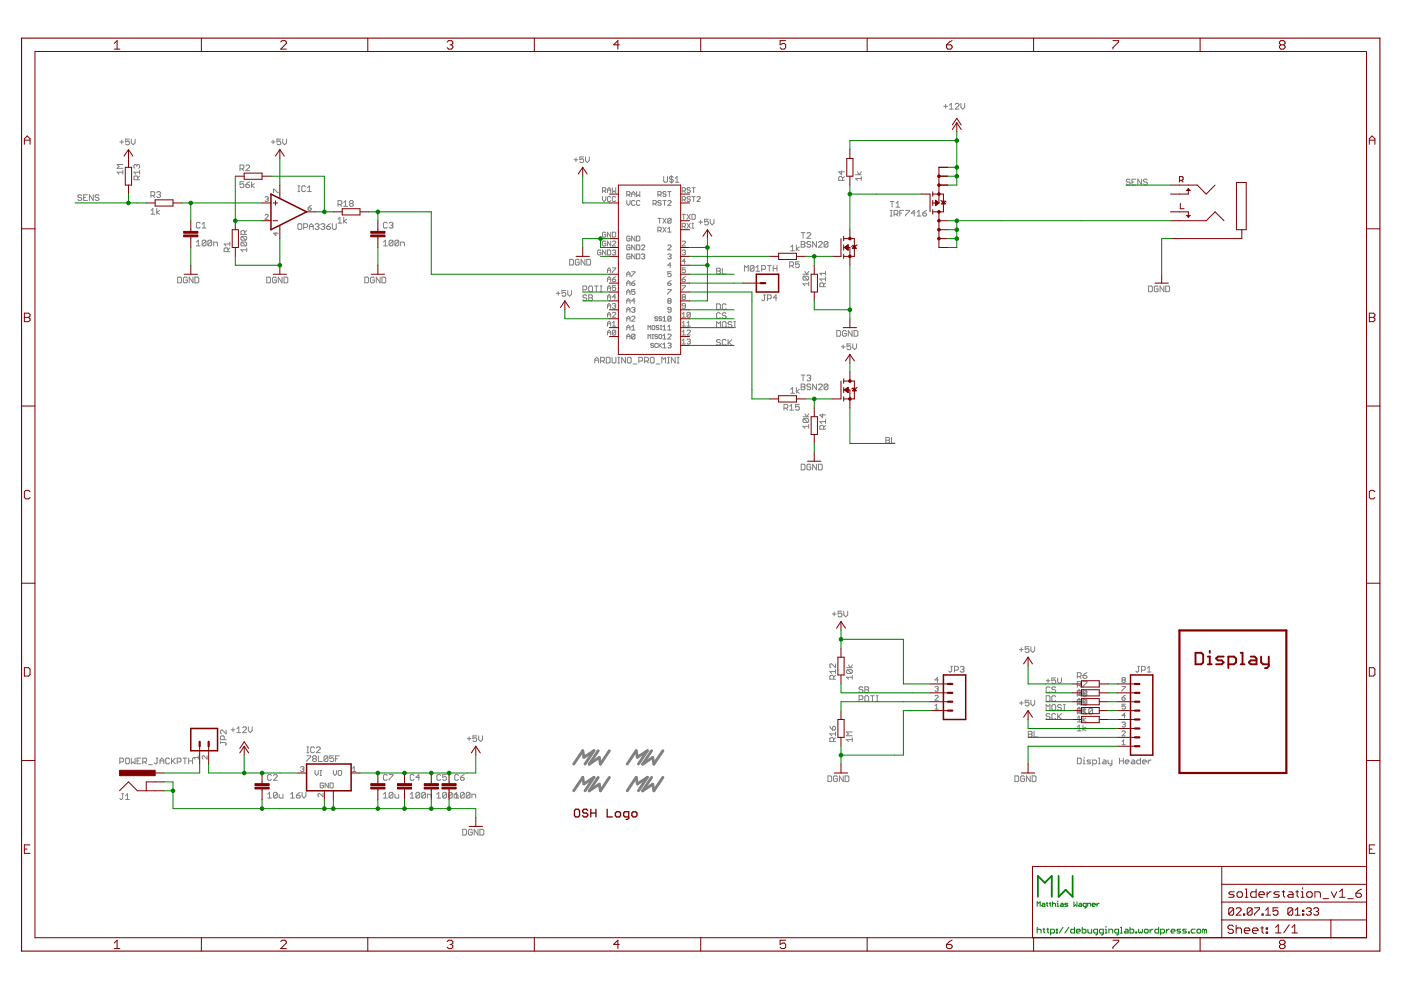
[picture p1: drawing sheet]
<svg xmlns="http://www.w3.org/2000/svg" width="297mm" height="210mm" viewBox="0 0 297 210" stroke-linecap="round" stroke-linejoin="round" font-family="sans-serif">
<g fill="none" stroke="#808080" stroke-width=".21">
<path d="M25.4 30.1h.8M25.8 29.7v.8M26 36.5h-1.2l.4 .4M26 36.1v.8M26 34.9h-1.2l.4 .4-.4 .4h1.2M27.4 29.5h-.8v.6l.4-.2 .4 .2v.4l-.2 .2h-.4l-.2-.2M27.8 29.5v.8l.4 .4 .4-.4v-.8M29 35.1l-.2-.2-.4 .2v.4l.2 .2M29 35.1l.2-.2 .4 .2v.4l-.2 .2M29 35.1v.2M29.2 38.1v-.6l-.2-.2h-.4l-.2 .2v.6h1.2M29.6 36.5h-1.2l.4 .4"/>
<path d="M29.6 37.3l-.4 .4M29.6 36.1v.8M50.9 35.8h.6l.2-.2v-.4l-.2-.2h-.6v1.2M51.3 35.8l.4 .4M51.7 38.5h-.8v.7l.4-.3 .4 .3v.4l-.2 .2h-.4l-.2-.2M52.1 39.2h.6l.2 .4-.2 .2h-.4l-.2-.2zM52.1 35.2l.2-.2h.4l.2 .2v.2l-.8 .8h.8M52.9 38.5l-.8 .7M53.3 38.5v1.3M53.9 38.9l-.6 .4 .6 .5M57.5 30.1h.8M57.9 29.7v.8"/>
<path d="M59.5 29.5h-.8v.6l.4-.2 .4 .2v.4l-.2 .2h-.4l-.2-.2M59.9 29.5v.8l.4 .4 .4-.4v-.8M63.2 39.4h.4M63.4 39.4v1.2M64.8 39.6l-.2-.2h-.4l-.2 .2v.8l.2 .2h.4l.2-.2M65.2 39.8l.4-.4v1.2M121.7 33.9h.8M122.1 33.5v.8M123.7 33.3h-.8v.6l.6-.2 .2 .2v.4l-.2 .2h-.4l-.2-.2M124.1 33.3v.8l.4 .4 .4-.4v-.8M129.8 39.8v1l.4-.3 .3 .3v-1M140.7 37.4v1l.2 .2h.4l.2-.2v-1"/>
<path d="M142.3 37.2v1.6M142.7 37.6l-.2-.2h-.4l-.2 .4 .2 .2h.4l.2 .4-.2 .2h-.4l-.2-.2M143.2 38.6h.8M143.2 37.8l.4-.4v1.2M146.4 40l-.2-.2h-.4l-.1 .3 .1 .2h.4l.2 .4-.2 .1h-.4l-.1-.1M146.7 39.8h.7M147.1 39.8v1M178.4 36.2v.8l-.6-.6h1.2M178.6 38.2v-.5l-.2-.3h-.4l-.2 .3v.5h1.2M179 37.4l-.4 .4M181.4 37h1.2M181.8 36.4l.4 .6 .4-.6"/>
<path d="M182.6 37.8h-1.2l.4 .4M182.6 37.4v.8M200.1 22.5h.8M200.5 22.1v.8M201.3 22.3l.4-.4v1.2M201.3 23.1h.8M202.5 22.1l.2-.2h.4l.2 .2v.2l-.8 .8h.8M203.7 21.9v.8l.4 .4 .4-.4v-.8M239.6 38.2l-.2-.2h-.4l-.2 .4 .2 .2h.4l.2 .4-.2 .2h-.4l-.2-.2M240 38.6h.4M240.8 38h-.8v1.2h.8M242 38v1.2l-.8-1.2v1.2"/>
<path d="M243.2 38.2l-.1-.2h-.4l-.3 .2 .3 .4h.4l.1 .2-.1 .4h-.4l-.3-.2M17.3 41.5l-.2-.2h-.4l-.2 .2 .2 .4h.4l.2 .2-.2 .4h-.4l-.2-.2M17.7 41.9h.4M18.5 41.3h-.8v1.2h.8M19.8 41.3v1.2l-.8-1.2v1.2M21 41.5l-.2-.2h-.4l-.2 .2 .2 .4h.4l.2 .2-.2 .4h-.4l-.2-.2M32 44.6l.4-.4v1.2M32 45.4h.8M32 41.5h.6l.2-.2v-.4l-.2-.3h-.6v1.3M32.4 41.5l.4 .4M33.2 44.2v1.2M33.2 40.9l.2-.3h.4l.2 .3-.2 .4"/>
<path d="M33.6 41.3h.2M33.8 44.6l-.6 .4 .6 .4M33.8 41.3l.2 .2-.2 .4h-.4l-.2-.2M37.7 58.8h.6l.2 .2v.8l-.2 .2h-.6zM39.7 59l-.2-.2h-.4l-.2 .2v.8l.2 .2h.4l.2-.2v-.4h-.4M40.9 58.8v1.2l-.8-1.2v1.2M41.3 58.8h.6l.2 .2v.8l-.2 .2h-.6zM41.6 52.1h.8M41.6 51.3l.4-.4v1.2M42.4 47.3l-.2-.2h-.4l-.2 .2v.9l.2 .1h.4l.2-.1M42.9 48.3h.8M42.9 47.5l.4-.4v1.2"/>
<path d="M43.7 51.1v.8l-.2 .2h-.4l-.2-.2M43.7 51.1l-.2-.2h-.4l-.2 .2v.8M43.7 51.1l-.8 .8M44.9 51.1v.8l-.2 .2h-.4l-.2-.2M44.9 51.1l-.2-.2h-.4l-.2 .2v.8M44.9 51.1l-.8 .8M45.3 52.1v-.8h.6l.2 .2v.6M48.3 53.4v-.7l-.2-.1h-.4l-.2 .1v.7h1.2M48.7 52.6l-.4 .4M48.7 51.7h-1.2l.4 .4M48.7 51.3v.8M51.3 50.1h.8l.2 .2v.4l-.2 .2"/>
<path d="M51.3 51.3h.8l.2 .2v.4l-.2 .2M51.3 51.3l-.2 .2v.4l.2 .2h.8M51.3 50.1l-.2 .2v.4l.2 .2h.8M51.3 51.3l.8 .8M51.3 50.1l.8 .8M51.9 49.7v-.6l-.2-.2h-.4l-.2 .2v.6h1.2M52.3 53h-1.2l.4 .4M52.3 52.6v.8M52.3 48.9l-.4 .4M56.2 45.6l.2-.2h.3l.2 .2-.7 .9h.7M56.2 41.8l.2-.1h.3l.2 .1-.2 .4M56.5 42.2h.2"/>
<path d="M56.6 58.8h.6l.2 .2v.8l-.2 .2h-.6zM56.7 42.2l.2 .2-.2 .3h-.3l-.2-.2M58 40.8v-.7l1 .7M58.5 49.3v.7l-.5-.6h1M58.6 59l-.2-.2h-.4l-.2 .2v.8l.2 .2h.4l.2-.2v-.4h-.4M59.8 58.8v1.2l-.8-1.2v1.2M60.2 58.8h.6l.2 .2v.8l-.2 .2h-.6zM63.2 47.6l.2-.2h.4l.2 .2v.8l-.2 .2h-.4l-.2-.2zM63.2 40.6h.4M64.4 48.2h.6l.2-.2v-.4l-.2-.2h-.6v1.2M65.2 40.6h.8M65.3 44.1h.5l.2 .3-.2 .2h-.3l-.2-.2z"/>
<path d="M65.6 48.6v-.8l.4-.4 .4 .4v.8M65.6 48h.8M66 43.6l-.7 .5M66.8 47.6l.2-.2h.4l.2 .2-.2 .4M67.2 48h.2M67.4 48l.2 .2-.2 .4h-.4l-.2-.2M68 47.6l.2-.2h.4l.3 .2-.3 .4M68.4 48h.2M68.6 48l.3 .2-.3 .4h-.4l-.2-.2M69.3 48h.6l.2 .4-.2 .2h-.5l-.1-.2zM70.1 47.4l-.8 .6M70.5 47.4v1l.2 .2h.4l.2-.2v-1"/>
<path d="M71.7 46.5l.4-.4v1.2M71.7 47.3h.8M71.7 43.3h.6l.2-.2v-.4l-.2-.2h-.6v1.3M72.1 43.3l.4 .5M72.9 46.1v1.2M72.9 42.9l.4-.4v1.3M72.9 43.8h.8M73.5 46.5l-.6 .4 .6 .4M74.3 43.1l-.2-.2 .2-.4h.4l.2 .2-.2 .4M74.3 43.1l-.2 .2 .2 .5h.4l.2-.3-.2-.4M74.3 43.1h.4M77.3 58.8h.6l.2 .2v.8l-.2 .2h-.6z"/>
<path d="M79.4 59l-.2-.2h-.4l-.3 .2v.8l.3 .2h.4l.2-.2v-.4h-.4M80.6 58.8v1.2l-.8-1.2v1.2M81 58.8h.6l.2 .2v.8l-.2 .2h-.6zM81.3 52.1h.8M81.3 51.3l.4-.4v1.2M82.1 47.3l-.2-.2h-.4l-.2 .2v.9l.2 .1h.4l.2-.1M82.5 47.3l.2-.2h.4l.2 .2-.2 .5M82.9 47.8h.2M83.1 47.8l.2 .1-.2 .4h-.4l-.2-.1M83.3 51.1v.8l-.2 .2h-.4l-.2-.2M83.3 51.1l-.2-.2h-.4l-.2 .2v.8M83.3 51.1l-.8 .8"/>
<path d="M84.5 51.1v.8l-.2 .2h-.4l-.2-.2M84.5 51.1l-.2-.2h-.4l-.2 .2v.8M84.5 51.1l-.8 .8M84.9 52.1v-.8h.7l.2 .2v.6M120.8 55h.6l.2 .2v.8l-.2 .2h-.6zM122.8 55.2l-.2-.2h-.4l-.2 .2v.8l.2 .2h.4l.2-.2v-.4h-.4M124 55v1.2l-.8-1.2v1.2M124.4 55h.6l.2 .2v.8l-.2 .2h-.6zM127.4 53.2l-.2-.2h-.3l-.2 .2v.7l.2 .1h.3l.2-.1v-.4h-.3M127.7 40.5h.6l.1-.2v-.3l-.1-.2h-.6v1M127.7 41.7v.7l.4 .3 .3-.3v-.7M128.1 40.5l.3 .3"/>
<path d="M128.4 51.3l-.1-.2-.6 .2v.7l.2 .2h.4l.1-.2v-.4h-.3M128.4 49.4l-.1-.2-.6 .2v.7l.2 .2h.4l.1-.2v-.4h-.3M128.4 53v1l-.7-1v1M128.8 59.7v-.7l.3-.3 .4 .3v.7M128.8 53h.5l.2 .2v.7l-.2 .1h-.5zM128.8 59.2h.7M128.8 40.8v-.7l.3-.3 .4 .3v.7M128.8 57.8v-.7l.3-.3 .4 .3v.7M128.8 40.3h.7M128.8 57.3h.7M129.5 41.8l-.2-.1h-.3l-.2 .1v.7l.2 .2h.3l.2-.2M129.5 49.2v1.1l-.7-1.1v1.1"/>
<path d="M129.5 51.1v1.1l-.7-1.1v1.1M129.8 51.3l.2-.2h.4l.1 .2v.2l-.7 .7h.7M129.8 49.2h.6l.1 .2v.7l-.1 .2h-.6zM129.8 53.2l.2-.2h.4l.1 .2-.1 .3M129.8 56.8h.7l-.7 1M129.8 59.2h.6l.1 .3-.1 .2h-.4l-.2-.2zM130.2 53.5h.2M130.4 53.5l.1 .2-.1 .3h-.4l-.2-.1M130.5 41.8l-.1-.1h-.4l-.2 .1v.7l.2 .2h.4l.1-.2M130.5 58.7l-.7 .5M132.9 58.1h.7M132.9 41.3h.5l.2-.2v-.3l-.2-.2h-.5v1.1"/>
<path d="M132.9 42.5v.7l.3 .3 .4-.3v-.7M132.9 58.7v-.7l.3-.4 .4 .4v.7M133.2 41.3l.4 .4M133.6 52.1l-.2-.2h-.3l-.2 .2v.7l.2 .2 .5-.2v-.3h-.4M133.6 50.2l-.2-.1h-.3l-.2 .1v.7l.2 .2 .5-.2v-.3h-.4M133.6 54l-.2-.2h-.3l-.2 .2v.7l.2 .2 .5-.2v-.3h-.4M133.9 57.6h.7l-.7 1.1M133.9 41.7v-.7l.4-.4 .3 .4v.7M133.9 41.1h.7M134.6 42.7l-.1-.2h-.4l-.2 .2v.7l.2 .1h.4l.1-.1M134.6 50.1v1l-.7-1v1M134.6 51.9v1.1l-.7-1.1v1.1"/>
<path d="M134.6 53.8v1.1l-.7-1.1v1.1M134.6 59.5l-.7 .5M135 51.9h.5l.2 .2v.7l-.2 .2h-.5zM135 50.1h.5l.2 .1v.7l-.2 .2h-.5zM135 53.8h.5l.2 .2v.7l-.2 .2h-.5zM135 40.6v1.1l.3-.4 .4 .4v-1.1M135.7 42.7l-.2-.2-.5 .2v.7l.1 .1h.4l.2-.1M136 52.1l.2-.2h.3l.2 .2-.7 .9h.7M136 54l.2-.2h.3l.2 .2-.2 .4M136.4 54.4h.1M136.5 54.4l.2 .1-.2 .4h-.3l-.2-.2M138.5 43.2h.5l.1-.2v-.3l-.1-.2h-.5v1"/>
<path d="M138.8 43.2l.3 .3M139.5 48.9h.5l.2-.6-.2-.1h-.5v1M139.5 41.3h.5l.2-.2v-.3l-.2-.2h-.5v1.1M139.5 46.3h.7M139.8 41.3l.4 .4M139.8 48.9l.4 .3M139.8 46.3v1M140.2 42.7l-.2-.2-.5 .2 .2 .3h.3l.2 .2-.2 .3-.5-.1M140.5 42.5h.7M140.5 48.2l.7 1M140.5 46.3l.7 1M140.9 42.5v1"/>
<path d="M141.2 40.8l-.1-.2h-.4l-.2 .2 .2 .3h.4l.1 .2-.1 .4h-.4l-.2-.2M141.2 48.2l-.7 1M141.2 46.3l-.7 1M141.6 52.1l.2-.2h.3l.2 .2v.2l-.7 .7h.7M141.6 40.6h.7M141.6 48.5l.3-.3v1M141.6 42.7l.2-.2 .5 .2v.2l-.7 .6h.7M141.6 54l.2-.2h.3l.2 .2-.2 .4M141.6 49.2h.7M141.9 40.6v1.1M141.9 54.4h.2M142.1 54.4l.2 .1-.2 .4h-.3l-.2-.2"/>
<path d="M142.3 46.5v.7l-.2 .1h-.3l-.2-.1M142.3 57.6h-.7v.5l.3-.1 .4 .1v.4l-.2 .2h-.3l-.2-.2M142.3 56.2h-.7l.5-.5v1.1M142.3 46.5l-.2-.2h-.3l-.2 .2v.7M142.3 59.5l-.7 .5M142.3 46.5l-.7 .7M144.6 48h.5l.2-.1v-.4l-.2-.2h-.5v1.1M144.6 51.3l.2-.2 .5 .2v.2l-.7 .7h.7M144.6 45.4h.7M144.6 42.4h.5l.2-.2v-.4l-.2-.1h-.5v1M144.6 53.2l.2-.2h.3l.2 .2-.2 .3M144.6 40.5h.5l.2-.2v-.3l-.2-.2h-.5v1"/>
<path d="M144.6 59.2h.5l.2 .3-.5 .2-.2-.2zM145 53.5h.1M145 45.4v1.1M145 40.5l.3 .3M145 48l.3 .4M145 42.4l.3 .3M145.1 53.5l.2 .2-.2 .3h-.3l-.2-.1M145.3 56.8h-.7v.5l.4-.2 .3 .2v.4l-.2 .1h-.3l-.2-.1M145.3 55.4h-.7l.5-.5v1M145.3 58.7l-.7 .5M145.7 47.3l.7 1.1M145.7 45.4l.7 1.1"/>
<path d="M146.4 41.8l-.2-.1h-.4l-.1 .3 .1 .2h.4l.2 .3-.2 .2h-.4l-.1-.2M146.4 47.3l-.7 1.1M146.4 45.4l-.7 1.1M146.7 45.4h.5l.2 .2v.7l-.2 .2h-.5zM146.7 47.3h.4M146.7 41.7h.7M146.7 48.4h.4M146.9 47.3v1.1M147.1 41.7v1M147.8 41.8l.1-.1h.4l.1 .1-.6 .9h.6M148.1 47.1h.8M148.5 46.7v.8"/>
<path d="M150.2 46.5h-.8v.6l.4-.2 .4 .2v.4l-.2 .2h-.4l-.2-.2M150.6 46.5v.8l.4 .4 .4-.4v-.8M151.9 56.9h.6l.2 .2-.2 .4 .2 .4-.2 .2h-.6zM151.9 57.5h.6M153.1 56.9v1.2h.8M157.8 57.5v-1.2l.4 .4 .4-.4v1.2M159.9 56.5l-.2-.2h-.4l-.2 .2v.8M159.9 56.5v.8l-.2 .2h-.4l-.2-.2M159.9 56.5l-.8 .8M160.3 57.5h.8M160.3 56.7l.4-.4v1.2M161.5 57.1h.6l.2-.2v-.4l-.2-.2h-.6v1.2"/>
<path d="M162.7 56.3h.8M163.1 56.3v1.2M163.9 56.3v1.2M163.9 56.9h.8M164.7 56.3v1.2M167.4 56.3h.6l.2-.2v-.4l-.2-.2h-.6v1.2M167.6 52.4l.4-.4v1.2M167.6 53.2h.8M167.8 56.3l.4 .4M168.8 52v1.2M169.5 52.4l-.7 .4 .7 .4M169.5 55.5h-.8v.6l.4-.2 .4 .2v.4l-.3 .2h-.4l-.1-.2"/>
<path d="M169.9 51.2h.6l.2 .2-.2 .4 .2 .4-.2 .2h-.6zM169.9 51.8h.6M169.9 49.3h.8M170.2 58.1h1.2M170.3 49.3v1.2M170.4 58.6l-.2 .2v.4l.2 .2h.9M170.4 58.6h.9l.1 .2v.4l-.1 .2M170.4 58.6l.9 .8M170.6 57.6l.4 .5 .4-.5M171.1 49.5l.2-.2h.4l.2 .2v.2l-.8 .8h.8M171.4 59.8v.8M171.9 51.4l-.2-.2h-.4l-.2 .4 .2 .2h.4l.2 .4-.2 .2h-.4l-.2-.2"/>
<path d="M173.1 51.2v1.2l-.8-1.2v1.2M173.5 51.4l.2-.2h.4l.2 .2v.2l-.8 .8h.8M175 58h-1.2l.4 .4M175 60l-.4 .4M175 59.2h-1.2l.4 .4M175 57.6v.8M175 58.8v.8M175.5 51.4l-.2-.2h-.4l-.2 .2v.8M175.5 51.4v.8l-.2 .2h-.4l-.2-.2M175.5 51.4l-.8 .8M188.7 45.8h.4M188.7 44.6h.4"/>
<path d="M188.7 42.7h.8M189 44.6v1.2M189.1 42.7v1.2M189.6 45.4h.6l.2-.2v-.4l-.2-.2h-.6v1.2M190 43.1l.4-.4v1.2M190 45.4l.4 .4M190 43.9h.8M190.8 45.2h.4M191.6 44.6h-.8v1.2M192 44.6h.8v.2l-.8 .8v.2M194 45.2h-.8l.6-.6v1.2M194.4 45.8h.8"/>
<path d="M194.4 45l.4-.4v1.2M195.6 45.2h.7l.1 .4-.1 .2h-.4l-.3-.2zM196.4 44.6l-.8 .6M117.9 62.2h.8M118.3 61.8v.8M120 61.6h-.9v.6l.4-.2 .5 .2v.4l-.2 .2h-.4l-.3-.2M120.4 61.6v.8l.4 .4 .4-.4v-.8M123.6 61.4h.6l.2-.1v-.4l-.2-.3h-.6v1.2M124.4 62.7l-.2-.2h-.4l-.2 .2 .2 .4h.4l.2 .3-.2 .4h-.4l-.2-.3M124.8 62.5h.6l.2 .2-.2 .4 .2 .4-.2 .3h-.6zM124.8 63.1h.6M125 60.6h.4l.2 .3v.8l-.2 .1h-.4l-.2-.1v-.8z"/>
<path d="M126 60.6h.8M126.1 77v-.8l.4-.4 .4 .4v.8M126.1 76.4h.8M126.4 60.6v1.2M127.3 61.8h.4M127.3 60.6h.4M127.3 76.6h.6l.2-.2v-.5l-.2-.1h-.6v1.2M127.4 60.6v1.2M127.7 76.6l.4 .4M128.5 75.8h.7l.1 .1v.9l-.1 .2h-.7zM128.8 63h.7M128.8 64.9h.7"/>
<path d="M128.8 61.6v-.7l.3-.3 .4 .3v.7M128.8 63.5v-.7l.3-.4 .4 .4v.7M128.8 65.4v-.7l.3-.4 .4 .4v.7M128.8 67.3v-.7l.3-.4 .4 .4v.7M128.8 69.2v-.7l.3-.4 .4 .4v.7M128.8 71v-.6l.3-.4 .4 .4v.6M128.8 70.5h.7M128.8 68.6h.7M128.8 66.7h.7M128.8 61.1h.7M129.8 75.8v1l.2 .2h.4l.2-.2v-1M129.8 64.5l.2-.2h.4l.1 .2-.1 .4"/>
<path d="M129.8 66.4l.2-.2h.4l.1 .2v.2l-.7 .7h.7M129.8 69.2h.7M129.8 68.5l.4-.4v1.1M130.2 64.9h.2M130.4 64.9l.1 .1-.1 .4h-.4l-.2-.2M130.5 60.6h-.7v.5l.4-.2 .3 .2v.3l-.1 .2h-.4l-.2-.2M130.5 70.2v.7l-.1 .1h-.4l-.2-.1M130.5 63h-.7l.6-.6v1.1M130.5 70.2l-.1-.2h-.4l-.2 .2v.7M130.5 70.2l-.7 .7M131 75.8h.4M131 77h.4"/>
<path d="M131.2 75.8v1.2M132.6 75.8v1.2l-.8-1.2v1.2M132.9 67.6h.7M132.9 69.5h.7M132.9 71.4h.7M132.9 70v-.7l.3-.4 .4 .4v.7M132.9 60h.7M132.9 63.8h.7M132.9 65.7h.7M132.9 60.5v-.6l.3-.4 .4 .4v.6M132.9 62.4v-.7l.3-.3 .4 .3v.7M132.9 64.3v-.7l.3-.3 .4 .3v.7"/>
<path d="M132.9 66.2v-.7l.3-.3 .4 .3v.7M132.9 68.1v-.7l.3-.3 .4 .3v.7M132.9 71.9v-.7l.3-.4 .4 .4v.7M132.9 61.9h.7M133 75.9l.2-.1h.4l.2 .1v.9l-.2 .2h-.4l-.2-.2zM133.9 65.3l.2-.1h.4l.1 .1-.1 .4M133.9 60h.6l.1 .4-.1 .1h-.4l-.2-.1zM133.9 67.2l.2-.1h.4l.1 .1v.2l-.7 .7h.7M133.9 70h.7M133.9 69.3l.4-.4v1.1M134.2 77.2h.8M134.3 65.7h.2"/>
<path d="M134.5 65.7l.1 .2-.1 .3h-.4l-.2-.2M134.6 61.4h-.7v.5l.4-.2 .3 .2-.1 .5h-.4l-.2-.1M134.6 63.8h-.7l.6-.5v1M134.6 71v.7l-.1 .2h-.4l-.2-.2M134.6 71l-.1-.2h-.4l-.2 .2v.7M134.6 71l-.7 .7M135.4 76.6h.7l.1-.2v-.5l-.1-.1h-.7v1.2M136.7 76.6h.6l.2-.2v-.5l-.2-.1h-.6v1.2M137.1 76.6l.4 .4M137.4 69.9v-.9l.3 .3 .3-.3v.9M137.4 71.8v-.9l.3 .3 .3-.3v.9M137.9 75.9l.2-.1h.4l.2 .1v.9l-.2 .2h-.4l-.2-.2z"/>
<path d="M138.3 69.2l.1-.2 .4 .2v.6l-.1 .1-.4-.1zM138.3 71.8h.3M138.3 70.9h.3M138.4 70.9v.9M138.6 73l-.5-.2-.1 .3 .4 .1 .2 .3-.2 .2-.4-.2M139.1 77.2h.8M139.4 67.3l-.4-.2-.2 .3 .5 .2 .1 .3-.1 .1-.5-.1M139.4 71.1l-.1-.2-.5 .2 .2 .3 .4 .1-.1 .3-.5-.2M139.4 73l-.1-.2-.5 .2v.5l.2 .2 .4-.2M139.7 69.2l-.1-.2-.5 .2 .2 .3 .4 .1-.1 .3-.5-.1M139.7 71.1l.1-.2 .5 .2v.5l-.2 .2-.4-.2zM139.7 72.8v.9"/>
<path d="M139.8 73.2l.5 .5M140 69h.3M140 69.9h.3M140.1 69v.9M140.3 67.3l-.5-.2-.1 .3 .4 .2 .2 .3-.2 .1-.4-.1M140.3 72.8l-.6 .6M140.3 77v-1.2l.4 .4 .4-.4v1.2M140.5 67.4l.4-.3v1M140.5 69.3l.4-.4v1.1M140.5 71.2l.4-.4v1.1M140.5 73.1l.4-.4v1.1M140.5 68.1h.7"/>
<path d="M140.5 70h.7M140.5 71.9h.7M140.5 73.8h.7M141.5 75.8h.4M141.5 77h.4M141.6 69.3l.3-.4v1.1M141.6 60h.5l.2 .4-.5 .1-.2-.1zM141.6 61.4h.7l-.7 1M141.6 71l.2-.2 .5 .2v.2l-.7 .7h.7M141.6 72.9l.2-.2h.3l.2 .2-.2 .3M141.6 70h.7M141.7 75.8v1.2"/>
<path d="M141.8 63.8l-.2-.2 .2-.3 .5 .2-.2 .3M141.8 63.8l-.2 .2 .2 .3 .5-.1-.2-.4M141.8 63.8h.3M141.9 73.2h.2M142.1 73.2l.2 .2-.2 .4h-.3l-.2-.2M142.3 65.7h-.5l-.2-.2 .2-.3 .5 .1v.7l-.2 .2h-.3l-.2-.2M142.3 67.2v.7l-.2 .2h-.3l-.2-.2M142.3 67.2l-.2-.1h-.3l-.2 .1v.7M142.3 67.2l-.7 .7M143.2 75.8v1.2l-.9-1.2v1.2M143.6 75.8h.4M143.6 77h.4"/>
<path d="M143.8 75.8v1.2M144.6 72.9h.7M144.6 60.6h.7l-.7 1M144.6 66.6l.4-.4v1.1M144.6 68.5l.4-.4v1.1M144.6 70.4l.4-.4v1M144.6 72.2l.4-.3v1M144.6 67.3h.7M144.6 69.2h.7M144.6 71h.7M144.8 63l-.2-.2 .2-.4h.3l.2 .2-.2 .4M144.8 63l-.2 .1 .2 .4h.3l.2-.2-.2-.3"/>
<path d="M144.8 63h.3M145.3 64.9h-.5l-.2-.2 .2-.4 .5 .2v.7l-.2 .2h-.3l-.2-.2M145.7 70.2l.1-.2h.4l.2 .2v.2l-.7 .6h.7M145.7 72.1l.1-.2h.4l.2 .2-.2 .3M145.7 69.2h.7M145.7 68.5l.3-.4v1.1M146 72.4h.2M146.2 72.4l.2 .2-.2 .3h-.4l-.1-.2M146.4 66.4l-.2-.2h-.4l-.1 .2v.7M146.4 66.4v.7l-.2 .2h-.4l-.1-.2M146.4 66.4l-.7 .7M151.9 64.4h.6l.2 .2v.8l-.2 .2h-.6z"/>
<path d="M151.9 69.4v-1.2l.4 .4 .4-.4v1.2M152.7 72.2l-.2-.2h-.4l-.2 .2 .2 .4h.4l.2 .2-.2 .4h-.4l-.2-.2M152.7 66.5l-.2-.2h-.4l-.2 .2v.8l.2 .2h.4l.2-.2M153.1 68.4l.3-.2h.4l.1 .2v.8l-.1 .2h-.4l-.3-.2zM153.9 72.2l-.1-.2h-.4l-.3 .2v.8l.3 .2h.4l.1-.2M153.9 64.6l-.1-.2h-.4l-.3 .2v.8l.3 .2h.4l.1-.2M153.9 66.5l-.1-.2h-.4l-.3 .2 .3 .4h.4l.1 .2-.1 .4h-.4l-.3-.2M154.4 72v1.2M154.6 72.6l.6 .6M155.2 68.4l-.2-.2h-.4l-.2 .4 .2 .2h.4l.2 .4-.2 .2h-.4l-.2-.2M155.2 72l-.8 .8M155.6 68.2h.4"/>
<path d="M155.6 69.4h.4M155.8 68.2v1.2M161.9 62.5h.4M162.1 62.5v1l-.2 .3-.4-.3M162.7 63.4h.6l.2-.3v-.4l-.2-.2h-.6v1.3M164.7 63.1h-.8l.6-.6v1.3M169.9 79.5h.8M170.3 79.5v1.3M171.1 79.7l.2-.2h.4l.2 .2-.2 .4M171.4 60.2h-1.2l.4 .4M174.6 60.8v-.6l-.2-.2h-.4l-.2 .2v.6h1.2M177.4 70.1h.6l.2 .2v.8l-.2 .2h-.6z"/>
<path d="M178.4 73.5h.8M178.8 73.1v.8M179.5 70.3l-.3-.2h-.4l-.2 .2v.8l.2 .2h.4l.3-.2v-.4h-.5M180.4 72.9h-.8v.6l.4-.2 .4 .2v.4l-.2 .2h-.4l-.2-.2M180.7 70.1v1.2l-.8-1.2v1.2M180.8 72.9v.8l.4 .4 .4-.4v-.8M181.1 70.1h.6l.2 .2v.8l-.2 .2h-.6zM243.5 60.6h.6l.2 .3v.8l-.2 .1h-.6zM245.5 60.9l-.2-.3h-.4l-.2 .3v.8l.2 .1h.4l.2-.1v-.4h-.4M246.8 60.6v1.2l-.8-1.2v1.2M247.2 60.6h.6l.2 .3v.8l-.2 .1h-.6zM166.2 86.6h.6l.2-.3v-.4l-.2-.2h-.6v1.3"/>
<path d="M166.6 86.6l.4 .4M167.4 86.1l.4-.4v1.3M167.4 87h.8M167.6 82.6l.4-.4v1.2M167.6 83.4h.8M168.8 82.2v1.2M169.5 82.6l-.7 .4 .7 .4M169.5 85.7h-.8v.6l.4-.2 .4 .2v.5l-.3 .2h-.4l-.1-.2M169.9 81.4h.6l.2 .2-.2 .4 .2 .4-.2 .2h-.6zM169.9 98.4h.6l.2 .2v.8l-.2 .2h-.6zM169.9 82h.6M170.2 88.4h1.2"/>
<path d="M170.4 88.8l-.2 .2v.4l.2 .2h.9M170.4 88.8h.9l.1 .2v.4l-.1 .2M170.4 88.8l.9 .8M170.6 87.8l.4 .6 .4-.6M171.4 90v.8M171.4 90.4h-1.2l.4 .4M171.5 80.1h.2M171.7 80.1l.2 .2-.2 .5h-.4l-.2-.3M171.9 81.6l-.2-.2h-.4l-.2 .2 .2 .4h.4l.2 .2-.2 .4h-.4l-.2-.2M171.9 98.6l-.2-.2h-.4l-.2 .2v.8l.2 .2h.4l.2-.2v-.4h-.4M173.1 81.4v1.2l-.8-1.2v1.2M173.1 98.4v1.2l-.8-1.2v1.2"/>
<path d="M173.5 81.6l.2-.2h.4l.2 .2v.2l-.8 .8h.8M173.5 98.4h.6l.2 .2v.8l-.2 .2h-.6zM174.4 87.8v.8l-.6-.6h1.2M174.6 91v-.6l-.2-.2h-.4l-.2 .2v.6h1.2M175 89v.8M175 90.2l-.4 .4M175 89.4h-1.2l.4 .4M175.5 81.6l-.2-.2h-.4l-.2 .2v.8M175.5 81.6v.8l-.2 .2h-.4l-.2-.2M175.5 81.6l-.8 .8M187.8 92.8h.6l.2 .1-.2 .4 .2 .4-.2 .3h-.6zM187.8 93.3h.6"/>
<path d="M189 92.8v1.2h.8M176.5 130.2h.8M176.9 129.8v.8M178.5 129.6h-.8v.6l.4-.2 .4 .2v.4l-.2 .2h-.4l-.2-.2M178.9 129.6v.8l.4 .4 .4-.4v-.8M216.1 137.7h.8M216.5 137.3v.8M218.2 137.1h-.8v.6l.4-.2 .4 .2v.4l-.2 .2h-.4l-.2-.2M218.6 137.1v.8l.4 .4 .4-.4v-.8M46.7 157.4h1.1l.1 .2-.1 .4M46.7 157.2v.4M47.5 156.8v-.6l-.2-.2h-.4l-.2 .2v.6h1.2"/>
<path d="M47.9 154.8v.8l-.8-.8-.4 .2v.4l.2 .2M49 154.7h.8M49.4 154.3v.8M50.2 154.5l.4-.4v1.2M50.2 155.3h.8M51.4 154.3l.2-.2h.4l.2 .2v.2l-.8 .8h.8M52.7 154.1v.8l.4 .4 .4-.4v-.8M65.1 159.6h.4M65.1 158.4h.4M65.3 158.4v1.2M66.7 158.6l-.2-.2h-.4l-.2 .2v.8l.2 .2h.4l.2-.2M67.1 158.6l.2-.2h.4l.2 .2v.2l-.8 .8h.8"/>
<path d="M99.1 156.6h.8M99.5 156.2v.8M101.1 156h-.8v.6l.4-.2 .4 .2v.4l-.2 .2h-.4l-.2-.2M101.5 156v.8l.4 .4 .4-.4v-.8M175.9 154l.6 .8M176.5 154.2l.4-.2 .2 .2v.4l-.2 .2h-.4zM176.7 157.2v-.6l-.2-.2h-.4l-.2 .2v.6h1.2M176.7 144v-.6l-.2-.2h-.4l-.2 .2v.6h1.2M177.1 140.8v.8l-.8-.8-.4 .2v.4l.2 .2M177.1 143.2l-.4 .4M177.1 142.4h-1.2l.4 .4M177.1 142v.8"/>
<path d="M177.1 155.2v.8M177.1 156.4l-.4 .4M177.1 155.6h-1.2l.4 .4M179.5 141.6h1.2M179.7 142l-.2 .2v.4l.2 .2h.8M179.7 142h.8l.2 .2v.4l-.2 .2M179.7 142l.8 .8M179.9 141l.4 .6 .4-.6M180.7 155.2h-1.2l.4 .4-.4 .4h1.2M180.7 143.6h-1.2l.4 .4M180.7 143.2v.8M180.7 156.4v.8"/>
<path d="M180.7 156.8h-1.2l.4 .4M182.1 148.3h.7l.1-.2v-.4l-.1-.2h-.7v1.2M182.9 145.8l-.1-.2h-.4l-.3 .2 .3 .4h.4l.1 .2-.1 .4h-.4l-.3-.2M183.4 145.6h.6l.2 .2-.2 .4 .2 .4-.2 .2h-.6zM183.4 146.2h.6M183.6 147.5h.4l.2 .2v.8l-.2 .2h-.4l-.2-.2v-.8zM184.6 147.5h.8M185 147.5v1.2M185.8 148.7h.4M185.8 147.5h.4M186 147.5v1.2M198.2 145.7l.6-.2 .1 .2-.1 .3"/>
<path d="M198.2 147.6l.2-.2h.4l.1 .2v.2l-.7 .7h.7M198.2 150.3h.7M198.2 149.7l.4-.4v1M198.6 146h.2M198.8 146l.1 .2-.1 .4-.6-.2M198.9 144.2h-.7l.6-.5v1M201.5 141.3h.5M201.8 141.3v1l-.3 .2-.4-.2M202.4 142.1h.6l.2-.2v-.4l-.2-.2h-.6v1.2M203.6 141.5l.2-.2h.4l.2 .2-.2 .4M204 141.9h.2M204.2 141.9l.2 .2-.2 .4h-.4l-.2-.2"/>
<path d="M216.1 149.1h.8M216.5 148.7v.8M218 155.1h.6l.2 .2-.2 .4 .2 .4-.2 .2h-.6zM218 155.7h.6M218.2 148.5h-.8v.6l.4-.2 .4 .2v.4l-.2 .2h-.4l-.2-.2M218.6 148.5v.8l.4 .4 .4-.4v-.8M219.2 155.1v1.2h.8M221.8 144.3h.8M221.8 147.5h.6l.2 .2v.8l-.2 .2h-.6zM221.8 150.6v-1.2l.4 .4 .4-.4v1.2M222.2 143.9v.8M222.6 145.8l-.2-.2h-.4l-.2 .2v.8l.2 .2h.4l.2-.2"/>
<path d="M222.6 151.5l-.2-.2h-.4l-.2 .4 .2 .2h.4l.2 .4-.2 .2h-.4l-.2-.2M223 149.6l.2-.2h.4l.2 .2v.8l-.2 .2h-.4l-.2-.2zM223.8 151.5l-.2-.2h-.4l-.2 .2v.8l.2 .2h.4l.2-.2M223.8 145.8l-.2-.2h-.4l-.2 .2 .2 .4h.4l.2 .2-.2 .4h-.4l-.2-.2M223.8 143.7h-.8v.6l.6-.2 .2 .2v.4l-.2 .2h-.4l-.2-.2M223.8 147.7l-.2-.2h-.4l-.2 .2v.8l.2 .2h.4l.2-.2M224.2 143.7v.8l.4 .4 .4-.4v-.8M224.2 151.3v1.2M224.4 151.9l.6 .6M225 149.6l-.2-.2h-.4l-.2 .4 .2 .2h.4l.2 .4-.2 .2h-.4l-.2-.2M225 151.3l-.8 .8M225.4 149.4h.4"/>
<path d="M225.4 150.6h.4M225.7 149.4v1.2M228.4 146.6l.4-.4v1.2M228.4 148.5l.4-.4v1.2M228.4 150.4l.4-.4v1.2M228.4 152.3l.4-.5v1.3M228.4 154.2l.4-.4v1.2M228.4 147.4h.8M228.4 149.3h.8M228.4 151.2h.8M228.4 153.1h.8M228.4 155h.8"/>
<path d="M228.4 143.4h.6l.2-.2v-.4l-.2-.2h-.6v1.2M228.4 145.3h.6l.2-.2v-.4l-.2-.2h-.6v1.2M228.4 147.2h.6l.2-.2v-.4l-.2-.2h-.6v1.2M228.4 149.1h.6l.2-.2v-.4l-.2-.2h-.6v1.2M228.4 151h.6l.2-.2v-.4l-.2-.2h-.6v1.2M228.8 149.1l.4 .4M228.8 143.4l.4 .4M228.8 145.3l.4 .4M228.8 147.2l.4 .4M228.8 151l.4 .4M229.6 143.2h.6l.2 .4-.2 .2h-.4l-.2-.2zM229.6 144.5h.8v.2l-.8 .8v.2"/>
<path d="M229.6 146.2v1.2l.2 .2h.4l.2-.2-.2-.4M229.6 148.1v1.2l.2 .2h.4l.2-.2v-.8l-.2-.2h-.4l-.2 .2M229.6 150v1.2M229.6 151.8v1.3M229.6 153.8v1.2M229.6 148.7l.2 .2h.6M229.6 146.6l.2-.2h.4l.2 .2-.2 .4M229.6 146.8l.2 .2M229.6 150.6l.4-.4v1.2M229.6 151.4h.8M229.8 147l-.2 .2M229.8 147h.4"/>
<path d="M230.2 146.6l-.6 .4 .6 .4M230.2 148.5l-.6 .4 .6 .4M230.2 150.4l-.6 .4 .6 .4M230.2 152.3l-.6 .4 .6 .4M230.2 154.2l-.6 .4 .6 .4M230.4 142.6l-.8 .6M231.6 150.4l-.2-.2h-.4l-.2 .2v.8M231.6 150.4v.8l-.2 .2h-.4l-.2-.2M231.6 150.4l-.8 .8M237.9 145.5h.7l-.7 1.1M237.9 148h.5l.2 .3-.2 .2h-.3l-.2-.2zM237.9 153.3l.2-.2h.3l.2 .2-.2 .3"/>
<path d="M237.9 155.2l.2-.2h.3l.2 .2v.1l-.7 .7h.7M237.9 157.2l.3-.3v1M237.9 157.9h.7M238.1 144.2l-.2-.2 .2-.3h.3l.2 .1-.2 .4M238.1 144.2l-.2 .1 .2 .4h.3l.2-.2-.2-.3M238.1 144.2h.3M238.2 153.6h.2M238.4 153.6l.2 .2-.2 .3h-.3l-.2-.1M238.6 149.3h-.7v.5l.3-.1 .4 .1v.4l-.2 .1h-.3l-.2-.1M238.6 151.7h-.7l.5-.5v1.1M238.6 147.4l-.7 .6M241.2 141.3h.4"/>
<path d="M241.4 141.3v1l-.2 .2-.4-.2M242 142.1h.6l.2-.2v-.4l-.2-.2h-.6v1.2M243.2 142.5h.9M243.2 141.7l.4-.4v1.2M25.4 161.5h.6l.2-.2v-.4l-.2-.2h-.6v1.2M25.8 168.3h.4M26 168.3v1l-.2 .2-.4-.2M26.6 160.9l.2-.2h.4l.2 .2v.8l-.2 .2h-.4l-.2-.2zM26.6 169.5h.8M26.6 168.7l.4-.4v1.2M27.8 160.7v1.2l.4-.4 .4 .4v-1.2M29.1 161.3h.4"/>
<path d="M29.9 160.7h-.8v1.2h.8M30.3 161.5h.6l.2-.2v-.4l-.2-.2h-.6v1.2M30.7 161.5l.4 .4M31.5 162.1h.8M33.1 160.7h.4M33.3 160.7v1l-.2 .2-.4-.2M33.9 161.3h.8M33.9 161.9v-.8l.4-.4 .4 .4v.8M35.9 160.9l-.1-.2h-.5l-.2 .2v.8l.2 .2h.5l.1-.2M36.4 160.7v1.2M36.6 161.3l.6 .6M37.2 160.7l-.8 .8"/>
<path d="M37.6 161.5h.6l.2-.2v-.4l-.2-.2h-.6v1.2M38.8 160.7h.8M39.2 160.7v1.2M40 161.3h.8M40 160.7v1.2M40.8 160.7v1.2M42 160.3v.7M42 160.6h-1l.3 .4M43.9 160.3v.7l-.7-.7h-.1l-.2 .1v.4l.2 .2M56.7 169.2h.9M56.7 168.4l.4-.4v1.2M57.6 164.4l-.2-.2h-.4l-.3 .2v.8l.3 .2h.4l.2-.2"/>
<path d="M58 164.4l.2-.2h.4l.2 .2v.2l-.8 .8h.8M58.8 168.2l-.8 .8M58.8 168.2v.8l-.2 .2h-.4l-.2-.2M58.8 168.2l-.2-.2h-.4l-.2 .2v.8M59.2 168.4v.6l.2 .2h.6v-.8M61.6 168.4l.4-.4v1.2M61.6 169.2h.8M62.8 168.6h.6l.2 .4-.2 .2h-.4l-.2-.2zM63.6 168l-.8 .6M63.7 162.7l.6-.2 .1 .2-.1 .3M64.1 168v.8l.4 .4 .4-.4v-.8M64.1 163h.2"/>
<path d="M64.3 163l.1 .2-.1 .4-.6-.2M65.1 160.3h.8v.2l-.8 .8v.2M66.5 160.9l-.2-.2 .2-.4h.4l.2 .2-.2 .4M66.5 160.9l-.2 .2 .2 .4h.4l.2-.2-.2-.4M66.5 160.9h.4M66.8 163.4v.7l.3 .3 .4-.3v-.7M67.5 160.3v1.2h.8M67.8 164.4h.4M67.8 163.4h.4M68 163.4v1M68.5 168.2v.7l-.7-.7-.4 .2 .2 .5M68.6 166.2l-.2-.2h-.3l-.2 .2v.7l.2 .1h.3l.2-.1v-.4h-.4"/>
<path d="M69.5 160.5l-.2-.2h-.4l-.2 .2v.8M69.5 160.5v.8l-.2 .2h-.4l-.2-.2M69.5 160.5l-.8 .8M69.6 166v1l-.7-1v1M70 166h.5l.2 .2v.7l-.2 .1h-.5zM70.7 163.4v.7l.3 .3 .4-.3v-.7M70.7 160.3h-.8v.6l.6-.2 .2 .2v.4l-.2 .2h-.4l-.2-.2M71.1 160.9h.4M71.7 163.5l.2-.1 .5 .1v.7l-.2 .2h-.3l-.2-.2zM71.9 160.3h-.8v1.2M74.8 162.9l.3-.4v1.1M74.8 163.6h.6"/>
<path d="M81.3 168.4l.4-.4v1.2M81.3 169.2h.8M82.1 164.4l-.2-.2h-.4l-.2 .2v.8l.2 .2h.4l.2-.2M82.5 164.2h.8v.2l-.8 .8v.2M83.3 168.2l-.2-.2h-.4l-.2 .2v.8M83.3 168.2v.8l-.2 .2h-.4l-.2-.2M83.3 168.2l-.8 .8M83.7 168.4v.6l.2 .2h.6v-.8M87 168.4l.4-.4v1.2M87 169.2h.8M87.8 164.4l-.2-.2h-.4l-.2 .2v.8l.2 .2h.4l.2-.2M89 168.2v.8l-.2 .2h-.4l-.2-.2"/>
<path d="M89 168.2l-.2-.2h-.4l-.2 .2v.8M89 168.2l-.8 .8M89 164.8h-.8l.6-.6v1.2M90.2 168.2v.8l-.2 .2h-.4l-.2-.2M90.2 168.2l-.2-.2h-.4l-.2 .2v.8M90.2 168.2l-.8 .8M90.6 169.2v-.8h.6l.2 .2v.6M92.6 169.2h.8M92.6 168.4l.4-.4v1.2M93.4 164.4l-.2-.2h-.4l-.2 .2v.8l.2 .2h.4l.2-.2M94.7 168.2v.8l-.3 .2h-.4l-.1-.2M94.7 168.2l-.3-.2h-.4l-.1 .2v.8"/>
<path d="M94.7 164.2h-.8v.6l.4-.2 .4 .2v.4l-.3 .2h-.4l-.1-.2M94.7 168.2l-.8 .8M95.9 168.2v.8l-.2 .2h-.4l-.2-.2M95.9 168.2l-.2-.2h-.4l-.2 .2v.8M95.9 168.2l-.8 .8M96.3 169.2v-.8h.6l.2 .2v.6M96.4 169.2h.8M96.4 168.4l.4-.4v1.2M97.2 164.4l-.2-.2h-.4l-.2 .2v.8l.2 .2h.4l.2-.2M97.6 164.8h.6l.2 .4-.2 .2h-.4l-.2-.2zM98.1 175.8h.6l.2 .2v.8l-.2 .3h-.6zM98.4 168.2v.8l-.2 .2h-.4l-.2-.2"/>
<path d="M98.4 168.2l-.2-.2h-.4l-.2 .2v.8M98.4 168.2l-.8 .8M98.4 164.2l-.8 .6M99.7 168.2v.8l-.3 .2h-.4l-.2-.2M99.7 168.2l-.3-.2h-.4l-.2 .2v.8M99.7 168.2l-.9 .8M100.1 169.2v-.8h.6l.2 .2v.6M100.1 176l-.2-.2h-.4l-.2 .2v.8l.2 .3h.4l.2-.3v-.4h-.4M101.3 175.8v1.3l-.8-1.3v1.3M101.7 175.8h.7l.2 .2v.8l-.2 .3h-.7zM175.5 164.5h.6l.2 .2v.8l-.2 .2h-.6zM177.5 164.7l-.1-.2h-.4l-.3 .2v.8l.3 .2h.4l.1-.2v-.4h-.4"/>
<path d="M178.8 164.5v1.2l-.8-1.2v1.2M179.2 164.5h.6l.2 .2v.8l-.2 .2h-.6zM215.2 164.5h.6l.2 .2v.8l-.2 .2h-.6zM217.2 164.7l-.2-.2h-.4l-.2 .2v.8l.2 .2h.4l.2-.2v-.4h-.4M218.4 164.5v1.2l-.8-1.2v1.2M218.8 164.5h.6l.2 .2v.8l-.2 .2h-.6zM228.4 160.7h.6l.2 .2v.8l-.2 .2h-.6zM229.7 161.9h.4M229.7 161.1h.1v.8M229.8 160.5v.2M231.3 161.1h-.6l-.2 .2 .8 .4-.2 .2h-.6M231.7 161.9h.6l.2-.2v-.4l-.2-.2h-.6v1.2"/>
<path d="M232.9 161.9h.4M232.9 160.7h.2v1.2M233.9 161.1h.4l.2 .2v.6h-.6l-.2-.2 .2-.2h.6M234.9 161.1v.6l.2 .2h.6M235.7 161.1v1l-.4 .2M237.4 160.7v1.2M237.4 161.3h.8M238.2 160.7v1.2M238.6 161.5h.8l-.2-.4h-.4l-.2 .2v.4l.2 .2h.4M240 161.1h.4l.2 .2v.6h-.6l-.2-.2 .2-.2h.6M241.8 160.7v1.2h-.6l-.2-.2v-.4l.2-.2h.6M242.2 161.5h.8l-.2-.4h-.4l-.2 .2v.4l.2 .2h.4"/>
<path d="M243.4 161.1v.8M244.1 161.1h-.3l-.4 .4"/>
</g>
<g fill="none" stroke="#808080" stroke-width=".61">
<path d="M126.8 159.2l-1.9 2.8 2.2-1.4 .2 1.4M129.2 159.2l-1.9 2.8M138.2 159.2l-2 2.8 2.2-1.4 .2 1.4M140.5 159.2l-1.9 2.8M121.6 162l1.9-2.8 .3 1.4 2.1-1.4-1.9 2.8M123.5 164.8l-1.9 2.9M123.5 164.8l.3 1.4 2.1-1.4-1.9 2.9M126.8 164.8l-1.9 2.9 2.2-1.4 .2 1.4M129.2 164.8l-1.9 2.9M133 162l1.9-2.8 .2 1.4 2.2-1.4-1.9 2.8M134.9 164.8l-1.9 2.9M134.9 164.8l.2 1.4 2.2-1.4-1.9 2.9"/>
<path d="M138.2 164.8l-2 2.9 2.2-1.4 .2 1.4M140.5 164.8l-1.9 2.9"/>
</g>
<g fill="none" stroke="#800000" stroke-width=".47">
<path d="M161.3 60h1M250.1 133.7h22.6v30.2h-22.6zM42.3 157.3v.9M44.2 157.3v.9M201 150.7h.9M201 148.8h.9M201 146.9h.9M201 145h.9M240.6 154.5h1M240.6 156.3h1M240.6 158.2h1M240.6 150.7h1"/>
<path d="M240.6 152.5h1M240.6 148.8h1M240.6 146.9h1M240.6 145h1"/>
</g>
<path d="M253.5 138.4h1.2l.4 .4v1.6l-.4 .4h-1.2zM256.1 139.2h.4v1.6M256.5 138v.4M259.4 139.2h-1.2l-.4 .4 .4 .4h.8l.4 .4-.4 .4h-1.2M263 138.4h.4v2.4M265.2 139.2h.8l.4 .4v1.2h-1.2l-.4-.4 .4-.4h1.2M267.4 139.2v1.2l.4 .4h1.2M269 139.2v2l-.4 .4h-.4M256.1 140.8h.8M260.4 140.8h1.2l.5-.4v-.8l-.5-.4h-1.2v2.4M263 140.8h.8" fill="none" stroke="#800000" stroke-width=".4"/>
<g fill="none" stroke="#800000" stroke-width=".21">
<path d="M7.4 10.9h282.3v187.9h-282.3zM24.2 9.2l.6-.6v1.8M24.2 10.4h1.2M42.7 8.1v2.8M59.5 8.9l.3-.3h.6l.3 .3v.3l-1.2 1.2h1.2M78 8.1v2.8M94.8 8.9l.3-.3h.6l.3 .3v.3l-.3 .3M95.4 9.5h.3M95.7 9.5l.3 .3v.3l-.3 .3h-.6l-.3-.3M113.3 8.1v2.8M131.3 9.5h-1.2l.9-.9v1.8M148.6 8.1v2.8"/>
<path d="M166.6 8.6h-1.2v.9l.6-.3h.3l.3 .3v.6l-.3 .3h-.6l-.3-.3M183.9 8.1v2.8M200.7 9.5h.9l.3 .3v.3l-.3 .3h-.6l-.3-.3zM201.9 8.6l-.6 .3-.6 .6M219.1 8.1v2.8M236 8.6h1.2v.3l-1.2 1.2v.3M254.4 8.1v2.8M271.6 9.5l-.3-.3v-.3l.3-.3h.6l.3 .3v.3l-.3 .3M271.6 9.5l-.3 .3v.3l.3 .3h.6l.3-.3v-.3l-.3-.3M271.6 9.5h.6M5.2 30.6v-1.2l.6-.6 .6 .6v1.2M5.2 29.7h1.2"/>
<path d="M26.6 35.5h1.3v3.7h-1.3zM27.2 31.7v3.8M27.2 39.2v1.9M27.2 31.7l1 1.4M27.2 31.7l-.9 1.4M49.9 37.4h1.9M51.8 36.7h3.8v1.3h-3.8zM55.6 37.4h1.8M59.3 31.7v1.9M59.3 39.2v2.8M59.3 31.7l1 1.4M59.3 31.7l-.9 1.4"/>
<path d="M123.5 35.5l1 1.4M123.5 35.5l-.9 1.4M123.5 35.5v1.9M131.1 39.2h13.2v35.9h-13.2zM179.5 33.6h1.3v3.8h-1.3zM180.2 31.7v1.9M180.2 37.4v1.8M199.1 37.4h1.9M199.1 39.2h1.9M201 35.5h-1.9v7.5M201.9 26.5l1-1.4 .9 1.4M202.9 26l.9 1.5"/>
<path d="M202.9 26l-1 1.5M202.9 26v1.9M248.2 39.2h5.7l1.8 1.9 1.9-1.9M250.1 38.2h.6l.1-.2v-.4l-.1-.2h-.6v1.2M250.4 38.2l.4 .4M262.1 38.7h2.1v10h-2.1zM290.3 29.7h1.2M290.3 30.6v-1.2l.6-.6 .6 .6v1.2M4.6 48.5h2.8M31 43h1.9M32.9 42.4h3.8v1.3h-3.8zM36.7 43h1.9"/>
<path d="M39 58.1h2.9M40.4 46.8v2.3M40.4 50.2v2.3M40.4 56.2v1.9M49.2 48.7h1.3v3.8h-1.3zM49.9 46.8v1.9M49.9 52.5v1.9M55.6 43h1.8M55.6 46.8h1.8M57.9 43h1M57.9 46.8h1M57.9 58.1h2.8"/>
<path d="M58.4 42.6v.9M59.3 47.8v2.8M59.3 56.2v1.9M65 44.9h1.9M70.7 44.9h1.9M72.6 44.3h3.7v1.3h-3.7zM76.3 44.9h1.9M78.7 58.1h2.8M80.1 46.8v2.3M80.1 50.2v2.3M80.1 56.2v1.9M122.1 54.4h2.9"/>
<path d="M123.5 52.5v1.9M129.2 43h1.9M129.2 58.1h1.9M129.2 52.5h1.9M129.2 54.4h1.9M129.2 50.6h1.9M129.2 41.1h1.9M144.3 43h1.9M144.3 46.8h1.9M144.3 58.1h1.9M144.3 48.7h1.9M144.3 52.5h1.9"/>
<path d="M144.3 54.4h1.9M144.3 41.1h1.9M144.3 56.2h1.9M150 48.7l.9 1.4M150 48.7l-1 1.4M150 48.7v1.9M163.2 54.4h1.9M165.1 53.7h3.8v1.3h-3.8zM168.9 54.4h1.9M172 58.1h1.3v3.8h-1.3zM172.6 56.2v1.9M178.3 50.6v3.8h-1.9"/>
<path d="M178.9 52.5h1.3v3.7M178.9 50.1v1M178.9 51.9v1.1M178.9 53.9v.9M178.9 50.6h2.2v3.8h-2.2M179.1 52.5l.7-.6v1.1zM179.2 52.4h.6M179.2 52.6h.6M179.3 52.3h.5M179.3 52.7h.5M179.4 52.2h.4M179.4 52.7h.4"/>
<path d="M179.5 52.2h.3M179.5 52.8h.3M179.6 52.1h.2M179.6 52.9h.2M179.7 52h.1M179.7 53h.1M179.8 51.9h.1M180.2 48.7v1.9M180.8 52.6h.7M180.9 52.5h.5M180.9 52.4h.5M181 52.3h.3"/>
<path d="M181 52.2h.3M181.1 52.2h.1M181.1 52.1l.4 .6h-.7zM181.7 51.9l-.2 .2h-.7l-.2 .2M195.3 41.1h1.9v3.8M197.8 43h1.3M197.8 41.1h2.2v3.8h-2.2M197.8 40.7v.9M197.8 42.5v1.1M197.8 44.4v1M198.3 42.7h.3M198.3 43.2h.6"/>
<path d="M198.3 43.1h.7M198.3 42.9h.7M198.3 42.9h.6M198.3 42.8h.5M198.3 42.5l.8 .5-.8 .6zM198.3 43.5h.1M198.3 43.4h.2M198.3 43.3h.3M198.3 43.3h.5M198.3 42.6h.2M198.3 42.5h.1M199.1 46.8h1.9"/>
<path d="M199.1 48.7h1.9M199.1 44.9v7.6h1.9M199.1 50.6h1.9M199.5 42.5l.1 .2h.8l.2 .1M199.7 43.1h.6M199.8 43h.5M199.8 42.9h.4M199.9 42.9h.3M199.9 42.8h.2M200 42.7l.4 .5h-.8zM246.3 58.1v1.9M248.2 46.8h7.5l1.9-1.9 1.9 1.9"/>
<path d="M248.2 44.9h3.7v1.2M250.3 43.1v1.2h.7M251.6 45.7h.7l-.4 .4zM251.9 40v1.1h-3.7M251.9 40l.4 .4h-.7zM263.3 48.7v1.9h-15.1M289.7 48.5h2.9M5.2 66.4h.9l.3 .3v.3l-.3 .3 .3 .3v.3l-.3 .3h-.9zM5.2 67.3h.9M119.8 63.8l.9 1.4M119.8 63.8l-1 1.4M119.8 63.8v1.9"/>
<path d="M129.2 69.5h1.9M129.2 60h1.9M129.2 61.9h1.9M129.2 63.8h1.9M129.2 65.7h1.9M129.2 67.6h1.9M129.2 71.4h1.9M144.3 69.5h1.9M144.3 60h1.9M144.3 61.9h1.9M144.3 63.8h1.9M144.3 65.7h1.9"/>
<path d="M144.3 67.6h1.9M144.3 71.4h1.9M144.3 73.2h1.9M157.5 60h3.8M172.6 61.9v1.9M178.8 69.5h2.8M180.2 67.6v1.9M180.2 75.1v1.9M180.2 78.9v1.9M180.2 75.1l.9 1.4M180.2 75.1l-.9 1.4M244.9 60h2.8"/>
<path d="M290.3 66.4h.9l.3 .3v.3l-.3 .3 .3 .3v.3l-.3 .3h-.9zM290.3 67.3h.9M4.6 86.1h2.8M163.2 84.6h1.9M165.1 83.9h3.8v1.3h-3.8zM168.9 84.6h1.9M171.2 97.8h2.9M172 88.3h1.3v3.8h-1.3zM172.6 86.5v1.8M172.6 92.1v1.9M172.6 95.9v1.9M178.3 80.8v3.8h-1.9"/>
<path d="M178.9 80.3v1M178.9 82.1v1.1M178.9 84.1v.9M178.9 82.7h1.3v3.8M178.9 80.8h2.2v3.8h-2.2M179.1 82.7l.7-.6v1.1zM179.1 82.7h.7M179.2 82.7h.6M179.2 82.6h.6M179.3 82.8h.5M179.3 82.5h.5M179.4 82.9h.4"/>
<path d="M179.4 82.4h.4M179.5 83h.3M179.5 82.3h.3M179.6 83.1h.2M179.6 82.3h.2M179.7 83.2h.1M179.7 82.2h.1M179.8 83.2h.1M180.8 82.7h.6M180.9 82.7h.5M181 82.6h.3M181 82.5h.3"/>
<path d="M181.1 82.4h.1M181.1 82.3l.4 .6h-.7zM181.7 82.1l-.2 .2h-.7l-.2 .2M289.7 86.1h2.9M6.4 104.3l-.3-.3h-.6l-.3 .3v1.2l.3 .3h.6l.3-.3M291.5 104.3l-.3-.3h-.6l-.3 .3v1.2l.3 .3h.6l.3-.3M4.6 123.7h2.8M177.7 139.3h1.3v3.8h-1.3zM178.3 131.8v1.9M178.3 137.5v1.8M178.3 131.8l1 1.4M178.3 131.8l-.9 1.4"/>
<path d="M218 139.3v1.9M218 139.3l.9 1.5M218 139.3l-1 1.5M289.7 123.7h2.9M5.2 141.6h.9l.3 .3v1.1l-.3 .3h-.9zM42.3 158.2v3.8M44.2 158.2v3.8M50.8 158.7l1-1.4 .9 1.4M51.8 158.2v1.9M51.8 158.2l.9 1.4M51.8 158.2l-1 1.4M100.9 158.2v1.9"/>
<path d="M100.9 158.2l.9 1.4M100.9 158.2l-1 1.4M177.7 152.5h1.3v3.8h-1.3zM178.3 143.1v1.9M178.3 150.7v1.8M178.3 156.3v1.9M197.2 150.7h3.8M197.2 148.8h3.8M197.2 146.9h3.8M197.2 145h3.8M218 150.7v1.8M218 150.7l.9 1.4"/>
<path d="M218 150.7l-1 1.4M227.4 152.5h1.9M227.4 150.7h1.9M227.4 148.8h1.9M227.4 146.9h1.9M227.4 145h1.9M229.3 144.3h3.8v1.4h-3.8zM229.3 146.2h3.8v1.4h-3.8zM229.3 148.1h3.8v1.3h-3.8zM229.3 150h3.8v1.3h-3.8zM229.3 151.9h3.8v1.3h-3.8zM233.1 152.5h1.8"/>
<path d="M233.1 150.7h1.8M233.1 148.8h1.8M233.1 146.9h1.8M233.1 145h1.8M236.9 158.2h3.7M236.9 156.3h3.7M236.9 154.5h3.7M236.9 152.5h3.7M236.9 150.7h3.7M236.9 148.8h3.7M236.9 146.9h3.7M236.9 145h3.7"/>
<path d="M290.3 141.6h.9l.3 .3v1.1l-.3 .3h-.9zM4.6 161.2h2.8M6.4 179.1h-1.2v1.8h1.2M25.3 167.7l1.9-1.9 1.9 1.9h5.7M32.9 163.9h1.9M34.8 165.8h-3.8v1.9M55.6 163.9v2.3M55.6 167.3v2.2M63.1 163.9h1.9M68.8 167.7v1.8M70.7 167.7v1.8M74.4 163.9h1.9"/>
<path d="M80.1 163.9v2.3M80.1 167.3v2.2M85.8 163.9v2.3M85.8 167.3v2.2M91.4 163.9v2.3M91.4 167.3v2.2M95.2 163.9v2.3M95.2 167.3v2.2M99.5 175.2h2.8M100.9 173.3v1.9M176.9 163.9h2.8M178.3 162v1.9"/>
<path d="M216.6 163.9h2.8M218 162v1.9M289.7 161.2h2.9M291.5 179.1h-1.2v1.8h1.2M5.2 180h.6M24.2 199.9l.6-.6v1.8M42.7 198.8v2.9M59.5 199.6l.3-.3h.6l.3 .3v.3l-1.2 1.2h1.2M78 198.8v2.9M94.8 199.6l.3-.3h.6l.3 .3v.3l-.3 .3M113.3 198.8v2.9M148.6 198.8v2.9"/>
<path d="M166.6 199.3h-1.2v.9l.9-.3 .3 .3v.6l-.3 .3h-.6l-.3-.3M183.9 198.8v2.9M201.9 199.3l-.6 .3-.6 .6M219.1 198.8v2.9M236 199.3h1.2v.3l-1.2 1.2v.3M254.4 198.8v2.9M259 195.1h30.7M259 183.7v15.1M259 191.3h30.7M259 187.5h30.7M261.5 196.4l-.3-.2h-.6l-.3 .2v.3l.3 .3h.6l.3 .3v.3l-.3 .3h-.6l-.3-.3M261.6 192.7l-.3-.2h-.5l-.3 .2v1.1"/>
<path d="M261.6 192.7v1.1l-.3 .2h-.5l-.3-.2M261.6 192.7l-1.1 1.1M261.7 189.1h-.9l-.3 .3 .3 .3h.6l.3 .2-.3 .3h-.9M262.1 192.7l.2-.2h.6l.2 .2v.3l-1 1h1M262.1 197l.3-.3h.6l.2 .3v.9M262.1 196.2v1.7M262.6 189.1h.5l.3 .3v.5l-.3 .3h-.5l-.3-.3v-.5zM263.7 193.8h.2v.2h-.2zM263.8 197.3h1.2v-.3l-.3-.3h-.6l-.3 .3v.6l.3 .3h.6M264 190.2h.6M264 188.5h.3v1.7M265.5 192.7l-.3-.2h-.5l-.3 .2v1.1"/>
<path d="M265.5 192.7v1.1l-.3 .2h-.5l-.3-.2M265.5 192.7l-1.1 1.1M265.6 197.3h1.1v-.3l-.3-.3h-.5l-.3 .3v.6l.3 .3h.5M266 192.5h1v.2l-1 1.1v.2M266.3 188.5v1.7h-.8l-.3-.3v-.5l.3-.3h.8M266.9 189.7h1.2v-.3l-.3-.3h-.6l-.3 .3v.5l.3 .3h.6M267.3 196.7h.6M267.6 193.8h.2v.2h-.2zM267.6 196.4v1.2l.3 .3M268.4 194h1M268.4 193l.5-.5v1.5M268.5 196.7h.3v.3h-.3z"/>
<path d="M268.5 197.6h.3v.3h-.3zM268.6 189.1v1.1M269.5 189.1h-.3l-.6 .6M270.4 196.6l.6-.5v1.7M270.4 197.8h1.2M271 192.5h-1.1v.8l.5-.3h.3l.3 .3v.5l-.3 .2h-.5l-.3-.2M271.3 189.1h-.9l-.3 .3 .3 .3h.6l.3 .2-.3 .3h-.9M271.8 189.1h.6M272.1 188.8v1.1l.3 .3M273.3 189.1h.6l.3 .3v.8h-.9l-.3-.3 .3-.2h.9M273.3 196.1l-1.1 1.7M273.9 197.8h1.2"/>
<path d="M273.9 196.6l.6-.5v1.7M274.1 192.7l-.3-.2h-.5l-.3 .2v1.1M274.1 192.7v1.1l-.3 .2h-.5l-.3-.2M274.1 192.7l-1.1 1.1M274.6 194h1.1M274.6 193l.5-.5v1.5M274.7 189.1h.6M275 188.8v1.1l.3 .3M275.9 190.2h.6M275.9 189.1h.3v1.1M276.2 193.8h.2v.2h-.2zM276.2 193h.2v.3h-.2z"/>
<path d="M276.2 188.2v.3M276.9 192.7l.3-.2h.5l.3 .2v.3l-.3 .3M277.1 189.4l.2-.3h.6l.3 .3v.5l-.3 .3h-.6l-.2-.3zM277.5 193.3h.2M277.7 193.3l.3 .2v.3l-.3 .2h-.5l-.3-.2M278.5 192.7l.3-.2h.5l.3 .2v.3l-.3 .3M278.8 190.2v-1.1h.9l.3 .3v.8M279 193.3h.3M279.3 193.3l.3 .2v.3l-.3 .2h-.5l-.3-.2M280.5 190.5h1.2M282.2 195.1v3.7M282.3 189.1l.6 1.1 .5-1.1"/>
<path d="M284 190.2h1.2M284 189.1l.6-.6v1.7M285.7 190.5h1.2M287.5 189.4h.9l.2 .3v.2l-.2 .3h-.6l-.3-.3zM288.6 188.5l-.5 .3-.6 .6M289.7 183.7h-70.8v15.1M290.3 180h.6M24.2 201.1h1.2M95.4 200.2h.3M95.7 200.2l.3 .3v.3l-.3 .3h-.6l-.3-.3M131.3 200.2h-1.2l.9-.9v1.8M200.7 200.2h.9l.3 .3v.3l-.3 .3h-.6l-.3-.3z"/>
<path d="M271.6 200.2l-.3 .3v.3l.3 .3h.6l.3-.3v-.3l-.3-.3M271.6 200.2l-.3-.3v-.3l.3-.3h.6l.3 .3v.3l-.3 .3M271.6 200.2h.6"/>
</g>
<path d="M57.4 41.1l7.6 3.8-7.6 3.8zM160.4 58.1h4.7v3.8h-4.7zM40.4 154.5h5.7v4.7h-5.7zM200 143.1h4.7v9.4h-4.7zM239.7 143.1h4.7v17h-4.7zM65 162h9.4v5.7h-9.4z" fill="none" stroke="#800000" stroke-width=".32"/>
<g fill="#800000" stroke="#800000" stroke-width=".21">
<path d="M38.9 49.8h3.1v.4h-3.1z"/>
<path d="M38.9 49.1h3.1v.3h-3.1z"/>
<path d="M78.6 49.8h3v.4h-3z"/>
<path d="M78.6 49.1h3v.3h-3z"/>
<path d="M25.4 163.3h7.5v1.2h-7.5z"/>
<path d="M84.3 166.9h3v.4h-3z"/>
<path d="M84.3 166.2h3v.3h-3z"/>
<path d="M93.7 166.9h3v.4h-3z"/>
<path d="M93.7 166.2h3v.3h-3z"/>
<path d="M54.1 166.9h3v.4h-3z"/>
<path d="M54.1 166.2h3v.3h-3z"/>
<path d="M78.6 166.9h3v.4h-3z"/>
<path d="M78.6 166.2h3v.3h-3z"/>
<path d="M89.9 166.9h3v.4h-3z"/>
<path d="M89.9 166.2h3v.3h-3z"/>
</g>
<g fill="#800000" stroke="#800000" stroke-width=".21">
<circle cx="180.2" cy="54.4" r=".28"/>
<circle cx="180.2" cy="50.6" r=".28"/>
<circle cx="199.1" cy="41.1" r=".28"/>
<circle cx="199.1" cy="44.9" r=".28"/>
<circle cx="199.1" cy="39.2" r=".28"/>
<circle cx="199.1" cy="37.4" r=".28"/>
<circle cx="199.1" cy="46.8" r=".28"/>
<circle cx="199.1" cy="48.7" r=".28"/>
<circle cx="199.1" cy="50.6" r=".28"/>
<circle cx="180.2" cy="84.6" r=".28"/>
<circle cx="180.2" cy="80.8" r=".28"/>
</g>
<path d="M4.6 8.1h288v193.6h-288z" fill="none" stroke="#800000" stroke-width=".23"/>
<path d="M122.1 171.6h.5l.3 .3v1l-.3 .3h-.5l-.3-.3v-1zM124.6 171.9l-.3-.3h-.5l-.3 .3v.2l.3 .3h.5l.3 .3v.2l-.3 .3h-.5l-.3-.3M125.3 172.4h1M125.3 171.6v1.6M126.3 171.6v1.6M128.7 171.6v1.6h1.1M130.5 172.4l.2-.3h.6l.3 .3v.5l-.3 .3h-.6l-.2-.3zM133.3 173.2h-.8l-.3-.3v-.5l.3-.3h.8v1.4l-.3 .2h-.2M134 172.4l.2-.3h.6l.2 .3v.5l-.2 .3h-.6l-.2-.3z" fill="none" stroke="#800000" stroke-width=".28"/>
<g fill="none" stroke="#008000" stroke-width=".21">
<path d="M49.9 37.4v9.4h5.7M57.4 37.4h11.4v7.5M59.3 33.6v5.6M123.5 37.4v5.6h5.7M180.2 39.2v9.5M201 37.4h1.9M201 35.5h1.9M202.9 29.8h-22.7v1.9M202.9 27.9v11.3h-1.9M238.7 39.2h9.5M15.9 43h15.1M27.2 41.1v1.9"/>
<path d="M38.6 43h17M40.4 43v3.8M40.4 52.5v3.7M59.3 50.6v5.6h-9.4v-1.8M66.9 44.9h3.8M78.2 44.9h13.2v13.2h37.8M80.1 44.9v1.9M80.1 52.5v3.7M127.3 50.6v1.9h1.9M127.3 54.4h1.9M129.2 50.6h-5.7v1.9M146.2 56.2h3.8"/>
<path d="M146.2 52.5h3.8M146.2 54.4h17M146.2 58.1h9.4M150 50.6v13.2h-3.8M170.8 54.4h5.6M172.6 54.4v1.8M180.2 56.2v11.4M180.2 41.1h15.1M201 46.8h47.2M201 50.6h1.9M201 48.7h1.9M202.9 46.8v5.7h-1.9"/>
<path d="M248.2 50.6h-1.9v7.5M119.8 65.7v1.9h9.4M123.5 63.8h5.7M123.5 61.9h5.7M146.2 65.7h9.4M146.2 67.6h9.4M146.2 73.2h9.4M146.2 69.5h9.4M146.2 61.9h13.2v22.7h3.8M146.2 60h11.3M172.6 63.8v1.9h7.6M180.2 77v1.9"/>
<path d="M170.8 84.6h5.6M172.6 84.6v1.9M172.6 94v1.9M180.2 86.5v7.5h9.4M178.3 133.7v3.8M178.3 135.6h13.2v9.4h5.7M178.3 145v1.9h18.9M178.3 158.2v3.8M197.2 148.8h-18.9v1.9M197.2 150.7h-5.7v9.4h-13.2M218 141.2v3.8h9.4M218 152.5v2h18.9"/>
<path d="M218 156.3h18.9M221.7 150.7h5.7M221.7 152.5h5.7M221.7 146.9h5.7M221.7 148.8h5.7M234.9 150.7h2M234.9 145h2M234.9 152.5h2M234.9 146.9h2M234.9 148.8h2M236.9 158.2h-18.9v3.8M34.8 165.8h1.9v5.6h64.2v1.9"/>
<path d="M34.8 167.7h1.9M42.3 162v1.9h-7.5M44.2 162v1.9h18.9M51.8 160.1v3.8M55.6 169.5v1.9M68.8 169.5v1.9M70.7 169.5v1.9M80.1 169.5v1.9M85.8 169.5v1.9M91.4 169.5v1.9M95.2 169.5v1.9M100.9 160.1v3.8h-24.6"/>
<path d="M219.9 192.2v-1l.3 .3 .3-.3v1M219.9 196.6v1.2M219.9 197.2l.2-.2h.4l.2 .2v.6M221 191.5h.4l.1 .2v.5h-.5l-.1-.2 .1-.1h.5M221.1 197h.4M221.3 196.8v.8l.2 .2M221.8 191.5h.4M221.9 197h.4M222 191.3v.7l.2 .2M222.1 196.8v.8l.2 .2M222.5 191.5h.3M222.7 191.3v.7l.1 .2"/>
<path d="M222.8 197.8h.6l.2-.2v-.4l-.2-.2h-.6v1.2M223.1 191.7l.5-.2 .2 .2v.5M223.1 191.2v1M224 197h.2v.2h-.2zM224 197.6h.2v.2h-.2zM224.1 191.5h.2v.7M224.1 192.2h.3M224.3 191v.2M224.9 191.5h.4l.1 .2v.5h-.5l-.1-.2 .1-.1h.5M225.4 196.6l-.8 1.2M226.4 191.5h-.5l-.2 .2 .2 .2 .5 .1-.2 .2h-.5M226.6 196.6l-.8 1.2"/>
<path d="M227.7 191.2v1l.3-.3 .3 .3v-1M227.8 196.6v1.2h-.6l-.2-.2v-.4l.2-.2h.6M228.2 197.4h.8l-.2-.4h-.4l-.2 .2v.4l.2 .2h.4M228.8 191.5h.4l.1 .2v.5h-.5l-.1-.2 .1-.1h.5M229.4 196.6v1.2h.6l.3-.2v-.4l-.3-.2h-.6M230.3 192.2h-.5l-.2-.2 .2-.5h.5v.8l-.3 .2M230.6 192.2v-.7h.5l.2 .2v.5M230.7 197v.6l.2 .2h.6v-.8M231.6 191.9h.6l-.1-.4h-.4l-.1 .2 .1 .5h.4M232.6 191.5v.7M232.7 197.8h-.6l-.2-.2v-.4l.2-.2h.6v1l-.4 .2M233 191.5l-.4 .4"/>
<path d="M233.9 197.8h-.6l-.2-.2v-.4l.2-.2h.6v1l-.4 .2M234.3 197h.2v.8M234.3 197.8h.4M234.5 196.4v.2M235.1 197.8v-.8h.6l.2 .2v.6M237.2 197.8h-.7l-.2-.2v-.4l.2-.2h.7v1l-.5 .2M237.6 197.8h.4M237.6 196.6h.2v1.2M238.6 197h.4l.2 .2v.6h-.6l-.2-.2 .2-.2h.6M239.6 196.6v1.2h.6l.2-.2v-.4l-.2-.2h-.6M240.8 197.6h.2v.2h-.2zM241.4 197v.6l.2 .2 .2-.2 .2 .2 .2-.2v-.6"/>
<path d="M242.8 197h.4l.2 .2v.4l-.2 .2h-.4l-.2-.2v-.4zM243.8 197v.8M244.5 197h-.3l-.4 .4M245.7 196.6v1.2h-.6l-.2-.2v-.4l.2-.2h.6M246.1 197.8h.6l.2-.2v-.4l-.2-.2h-.6v1.2M247.3 197v.8M247.9 197h-.2l-.4 .4M248.3 197.4h.8l-.2-.4h-.4l-.2 .2v.4l.2 .2h.4M250.3 197h-.6l-.2 .2 .8 .4-.2 .2h-.6M251.5 197h-.5l-.3 .2 .8 .4-.1 .2h-.7M252 197.6h.2v.2h-.2zM253.4 197h-.6l-.2 .2v.4l.2 .2h.6"/>
<path d="M253.8 197.2l.2-.2h.4l.2 .2v.4l-.2 .2h-.4l-.2-.2zM255.4 197.2l-.4-.2v.8M255.4 197.2v.6M255.4 197.2l.2-.2 .2 .2v.6"/>
</g>
<path d="M220 190.1v-4.4l1.5 1.5 1.5-1.5v4.4M224.5 185.7v4.4l1.4-1.4 1.5 1.4v-4.4" fill="none" stroke="#008000" stroke-width=".38"/>
<g fill="#008000" stroke="#008000" stroke-width=".21">
<circle cx="49.9" cy="46.8" r=".38"/>
<circle cx="68.8" cy="44.9" r=".38"/>
<circle cx="59.3" cy="56.2" r=".38"/>
<circle cx="180.2" cy="65.7" r=".38"/>
<circle cx="36.7" cy="167.7" r=".38"/>
<circle cx="68.8" cy="171.4" r=".38"/>
<circle cx="70.7" cy="171.4" r=".38"/>
<circle cx="55.6" cy="171.4" r=".38"/>
<circle cx="85.8" cy="171.4" r=".38"/>
<circle cx="95.2" cy="171.4" r=".38"/>
<circle cx="80.1" cy="171.4" r=".38"/>
<circle cx="91.4" cy="171.4" r=".38"/>
<circle cx="127.3" cy="50.6" r=".38"/>
<circle cx="178.3" cy="160.1" r=".38"/>
<circle cx="85.8" cy="163.9" r=".38"/>
<circle cx="95.2" cy="163.9" r=".38"/>
<circle cx="80.1" cy="163.9" r=".38"/>
<circle cx="91.4" cy="163.9" r=".38"/>
<circle cx="150" cy="52.5" r=".38"/>
<circle cx="150" cy="56.2" r=".38"/>
<circle cx="178.3" cy="135.6" r=".38"/>
<circle cx="40.4" cy="43" r=".38"/>
<circle cx="27.2" cy="43" r=".38"/>
<circle cx="202.9" cy="46.8" r=".38"/>
<circle cx="202.9" cy="50.6" r=".38"/>
<circle cx="202.9" cy="48.7" r=".38"/>
<circle cx="172.6" cy="54.4" r=".38"/>
<circle cx="180.2" cy="41.1" r=".38"/>
<circle cx="80.1" cy="44.9" r=".38"/>
<circle cx="55.6" cy="163.9" r=".38"/>
<circle cx="51.8" cy="163.9" r=".38"/>
<circle cx="202.9" cy="37.4" r=".38"/>
<circle cx="202.9" cy="35.5" r=".38"/>
<circle cx="202.9" cy="29.8" r=".38"/>
<circle cx="172.6" cy="84.6" r=".38"/>
</g>
</svg>
